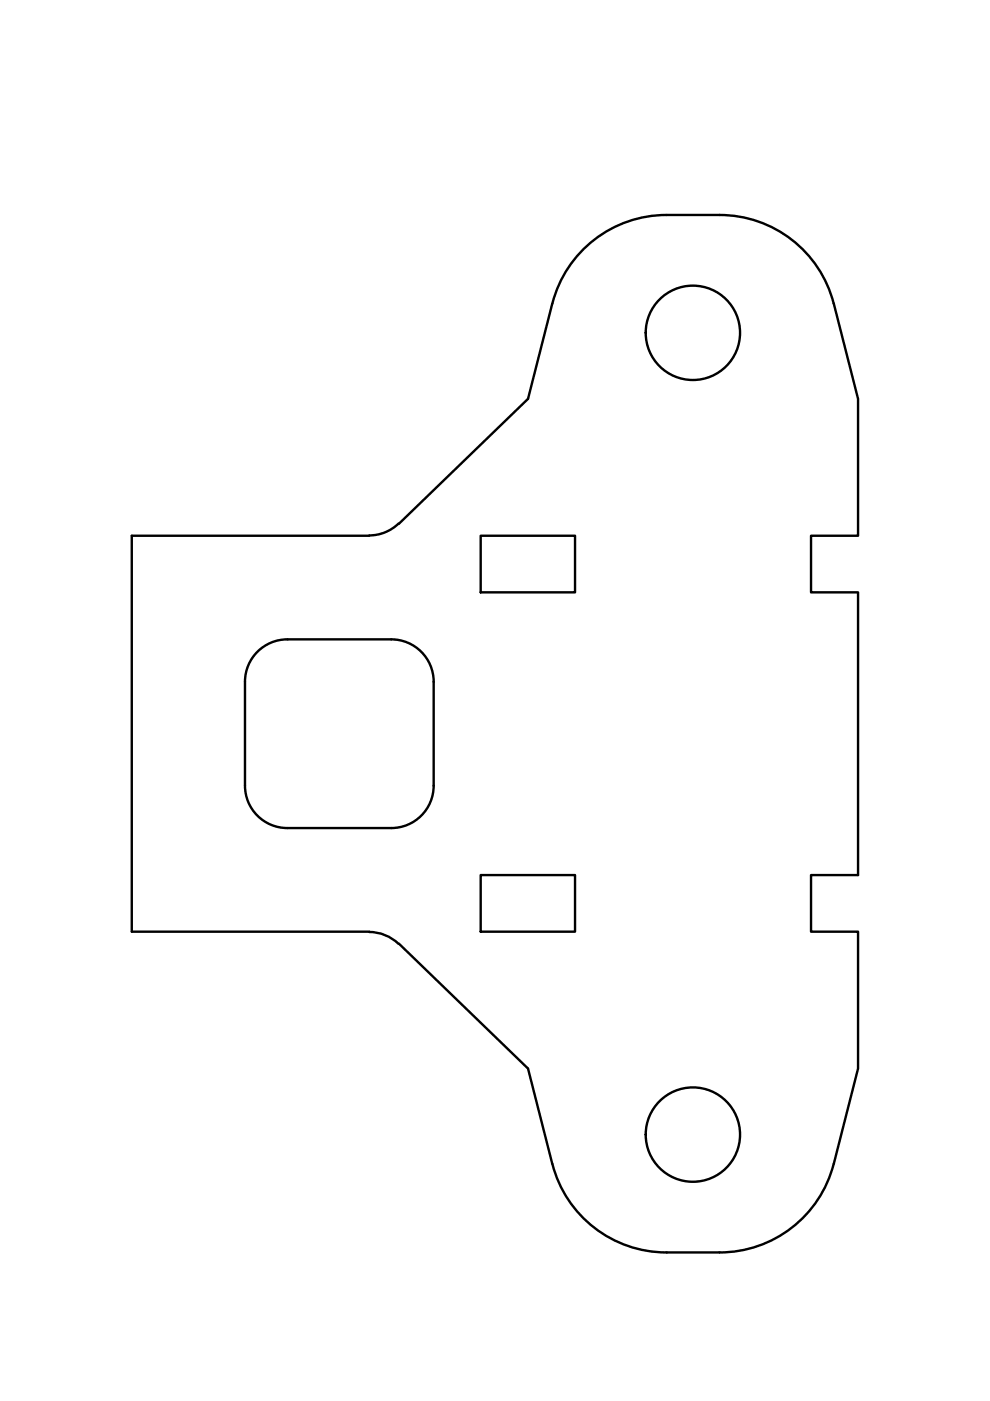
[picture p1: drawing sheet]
<svg xmlns="http://www.w3.org/2000/svg" width="210mm" height="297mm" viewBox="0 0 210 297" stroke-linecap="round" stroke-linejoin="round" font-family="sans-serif">
<!-- layer: Sichtbar (ISO) -->
<g fill="none" stroke="#000" stroke-width=".51">
<path d="M141.3 45.6a25 25 0 0 0-24.2 18.8l-5.1 20.2-27.4 26.4M141.4 45.6h11.2a25 25 0 0 1 24.2 18.8l5.1 20.2v29h-9.9v12h9.9v59.9h-9.9v12h9.9v29.1l-5.1 20.2a25 25 0 0 1-24.2 18.7h-11.2M78.3 113.6h-50.4v83.9h50.4M84.5 111a9 9 0 0 1-6.2 2.5M101.9 113.6h20v12h-20zM60.9 135.6a9 9 0 0 0-9 8.9M61 135.6h22a9 9 0 0 1 8.9 8.9M51.9 144.6v21.9M91.9 144.6v21.9M51.9 166.6a9 9 0 0 0 9 9M91.9 166.6a9 9 0 0 1-8.9 9h-22M78.3 197.6a9 9 0 0 1 6.2 2.5"/>
<path d="M101.9 185.5h20v12h-20zM84.6 200.1l27.4 26.5 5.1 20.2a25 25 0 0 0 24.2 18.7"/>
<circle cx="146.9" cy="70.6" r="10"/>
<circle cx="146.9" cy="240.6" r="10"/>
</g>
</svg>
